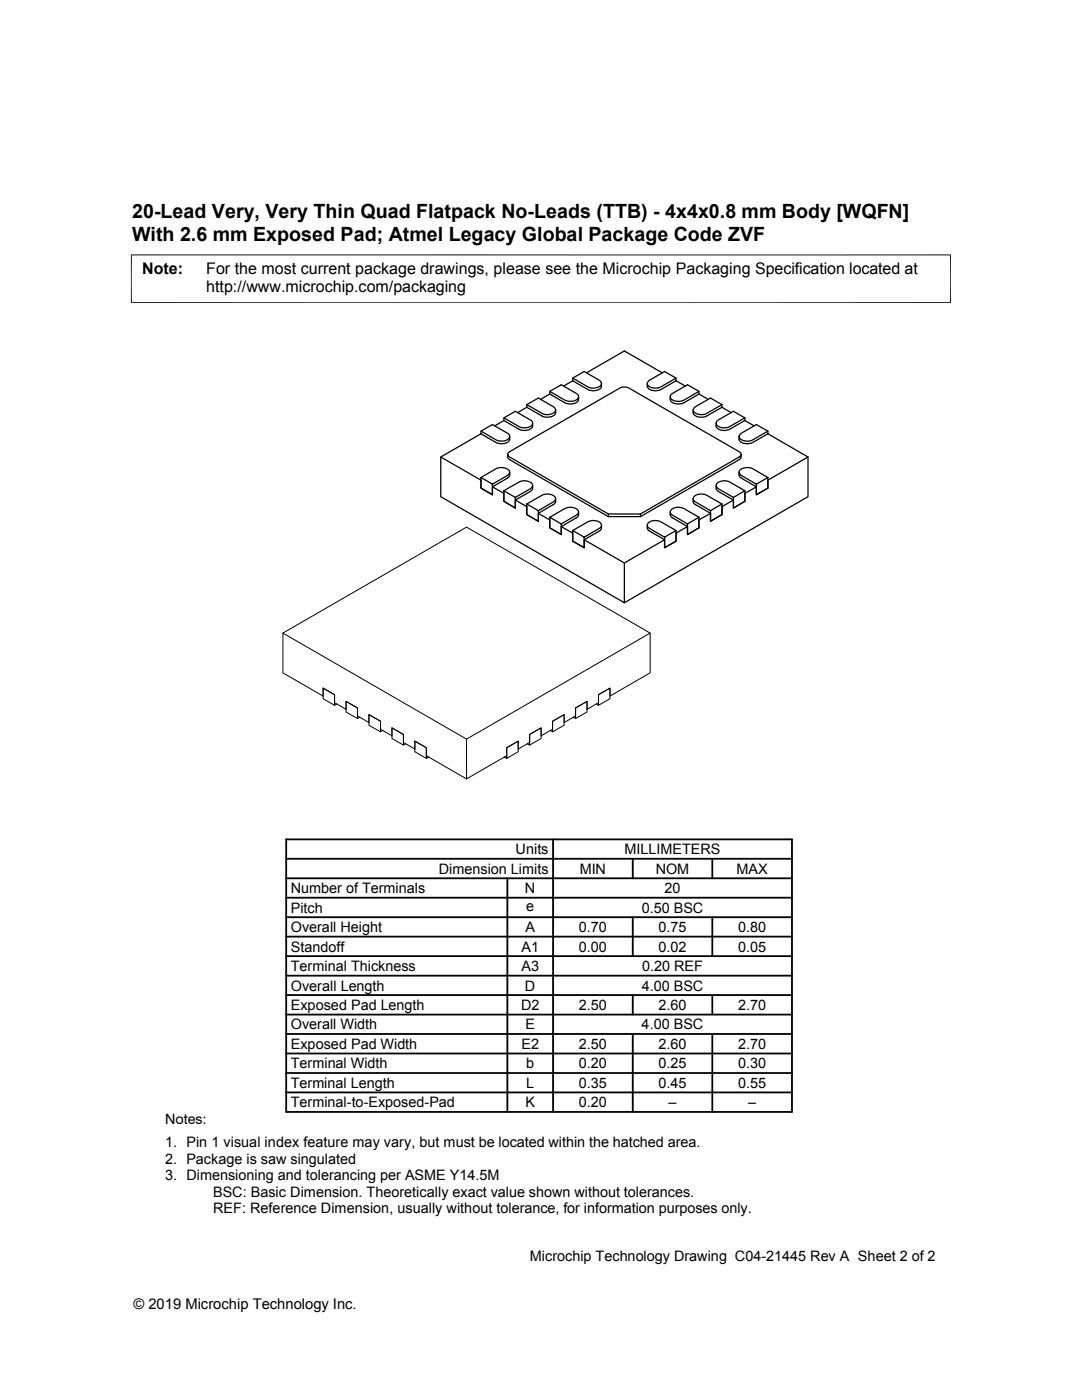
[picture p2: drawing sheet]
<svg xmlns="http://www.w3.org/2000/svg" width="216mm" height="279mm" viewBox="0 0 216 279" stroke-linecap="round" stroke-linejoin="round" font-family="sans-serif">
<defs><g id="words">
<g font-size="3.9">
<text x="26.4" y="43.5">20-Lead Very, Very Thin Quad Flatpack No-Leads (TTB) - 4x4x0.8 mm Body [WQFN]</text>
<text x="26.4" y="48">With 2.6 mm Exposed Pad; Atmel Legacy Global Package Code ZVF</text>
</g>
<g font-size="3.2">
<text x="28.4" y="54.6">Note:</text>
<text x="41.1" y="58.3">http://www.microchip.com/packaging</text>
<text x="41.1" y="54.6">For the most current package drawings, please see the Microchip Packaging Specification located at</text>
</g>
<g font-size="2.9">
<text x="102.9" y="170.5">Units</text>
<text x="124.6" y="170.5">MILLIMETERS</text>
<text x="58" y="178.2">Number of Terminals</text>
<text x="87.6" y="174.4">Dimension Limits</text>
<text x="104.8" y="178.2">N</text>
<text x="115.7" y="174.4">MIN</text>
<text x="130.8" y="174.4">NOM</text>
<text x="132.6" y="178.2">20</text>
<text x="147" y="174.4">MAX</text>
<text x="58" y="182.1">Pitch</text>
<text x="105" y="181.8">e</text>
<text x="128" y="182.1">0.50 BSC</text>
<text x="58" y="186">Overall Height</text>
<text x="58" y="189.9">Standoff</text>
<text x="104.1" y="189.9">A1</text>
<text x="104.8" y="186">A</text>
<text x="115.5" y="186">0.70</text>
<text x="115.5" y="189.9">0.00</text>
<text x="131.4" y="186">0.75</text>
<text x="131.4" y="189.9">0.02</text>
<text x="147.3" y="186">0.80</text>
<text x="147.3" y="189.9">0.05</text>
<text x="58" y="193.8">Terminal Thickness</text>
<text x="58" y="197.7">Overall Length</text>
<text x="104.1" y="193.8">A3</text>
<text x="104.8" y="197.7">D</text>
<text x="128" y="197.7">4.00 BSC</text>
<text x="128.1" y="193.8">0.20 REF</text>
<text x="58" y="201.6">Exposed Pad Length</text>
<text x="104" y="201.6">D2</text>
<text x="115.5" y="201.6">2.50</text>
<text x="131.4" y="201.6">2.60</text>
<text x="147.3" y="201.6">2.70</text>
<text x="58" y="205.4">Overall Width</text>
<text x="58" y="209.3">Exposed Pad Width</text>
<text x="104" y="209.3">E2</text>
<text x="104.8" y="205.4">E</text>
<text x="115.5" y="209.3">2.50</text>
<text x="128" y="205.4">4.00 BSC</text>
<text x="131.4" y="209.3">2.60</text>
<text x="147.3" y="209.3">2.70</text>
<text x="58" y="213.2">Terminal Width</text>
<text x="105" y="213.2">b</text>
<text x="115.5" y="213.2">0.20</text>
<text x="131.4" y="213.2">0.25</text>
<text x="147.3" y="213.2">0.30</text>
<text x="58" y="217.1">Terminal Length</text>
<text x="58" y="221">Terminal-to-Exposed-Pad</text>
<text x="104.8" y="221">K</text>
<text x="105" y="217.1">L</text>
<text x="115.5" y="217.1">0.35</text>
<text x="115.5" y="221">0.20</text>
<text x="131.4" y="217.1">0.45</text>
<text x="133.4" y="221">–</text>
<text x="147.3" y="217.1">0.55</text>
<text x="149.3" y="221">–</text>
<text x="32.9" y="224.3">Notes:</text>
<text x="32.9" y="228.9">1. Pin 1 visual index feature may vary, but must be located within the hatched area.</text>
<text x="32.9" y="232.2">2. Package is saw singulated</text>
<text x="32.9" y="235.5">3. Dimensioning and tolerancing per ASME Y14.5M</text>
<text x="42.5" y="238.8">BSC: Basic Dimension. Theoretically exact value shown without tolerances.</text>
<text x="42.5" y="242.2">REF: Reference Dimension, usually without tolerance, for information purposes only.</text>
<text x="105.7" y="251.7">Microchip Technology Drawing C04-21445 Rev A Sheet 2 of 2</text>
<text x="26.6" y="261.3">© 2019 Microchip Technology Inc.</text>
</g>
</g></defs>
<g fill="none" stroke="#000" stroke-width=".2">
<path d="M26.1 50.9h163.7M26.2 50.8v9.7M189.7 50.8v9.7M26.1 60.4h163.7M56.5 126.3l36.6-21.1 36.6 21.1M56.5 126.3l36.6 21.2v7.9l-8-4.6v-1.6l-2.3-1.3v1.6l-2.3-1.3v-1.6l-2.3-1.3v1.6l-2.3-1.4v-1.6l-2.3-1.3v1.6l-2.3-1.3v-1.6l-2.3-1.3v1.6l-2.2-1.4v-1.6l-2.3-1.3v1.6l-8-4.6zM64.5 137.3l2.3 1.3v2.2l-2.3-1.4zM69 140l2.3 1.3v2.1l-2.3-1.3zM67.2 140.5l-.4 .3M71.8 143.2l-.5 .2M73.6 142.6l2.3 1.3v2.1l-2.3-1.3zM76.4 145.8l-.5 .2"/>
<path d="M78.2 145.3l2.3 1.3v2.1l-2.3-1.3zM81 148.4l-.5 .3M82.8 147.9l2.3 1.3v2.1l-2.3-1.3zM85.5 151.1l-.4 .2M93.1 147.5l36.6-21.2v8l-8 4.6v-1.6l-2.3 1.3v1.6l-2.3 1.4v-1.6l-2.2 1.3v1.6l-2.3 1.3v-1.6l-2.3 1.3v1.6l-2.3 1.4v-1.6l-2.3 1.3v1.6l-2.3 1.3v-1.6l-2.3 1.3v1.6l-8 4.6M100.6 151.1l.5 .2v-2.1l2.3-1.3v2.1l-2.3 1.3M105.2 148.4l.5 .3v-2.1l2.3-1.3v2.1l-2.3 1.3M109.8 145.8l.5 .2v-2.1l2.3-1.3v2.1l-2.3 1.3M114.4 143.2l.5 .2v-2.1l2.2-1.3v2.1l-2.2 1.3M119 140.5l.4 .3v-2.2l2.3-1.3v2.1l-2.3 1.4"/>
</g>
<g fill="none" stroke="#000" stroke-width=".25">
<path d="M109.7 78.6l-1.8 1.1M109.7 78.6l3 1.8a2.19 2.19 0 0 0 2.7-.5v-.7M109.7 78.1l3 1.7a2.32 2.32 0 0 0 2.6-.3 .68 .68 0 0 0-.3-1l-3-1.7-2.3 1.3v.5M114.3 76l-1.8 1M114.3 75.5l3 1.7a2.13 2.13 0 0 0 2.7-.5l-.1-.4-.4-.4-2.9-1.8-2.3 1.4v.5M114.3 76l3 1.7a2.15 2.15 0 0 0 2.7-.5v-.7M117 74.4l7.6-4.4 7.5 4.4M134.9 76l-3 1.7a2.15 2.15 0 0 1-2.7-.5v-.7M134.9 76l1.8 1M134.9 75.5l-3 1.7a2.12 2.12 0 0 1-2.7-.5v-.4l.4-.4 3-1.8 2.3 1.4v.5M139.5 78.6l-3.3 1.9a2.09 2.09 0 0 1-2.4-.6l-.1-.7M139.5 78.6l1.8 1.1"/>
<path d="M139.5 78.1l-3 1.7a2.22 2.22 0 0 1-2.7-.4 .71 .71 0 0 1 .4-.9l3-1.7 2.3 1.3v.5M96 95.3l2.9-1.7a2.14 2.14 0 0 1 2.8 .5l-.1 .4-.4 .4-2.9 1.7v2.1l-2.3-1.3v-2.1l2.3 1.3M96 86.6l2.9 1.7a2.15 2.15 0 0 0 2.8-.5v-.7M96 86.6l-8.1 4.6M96 86l2.9 1.8a2.05 2.05 0 0 0 2.8-.6l-.3-.6-3.1-1.9-2.3 1.3v.6M100.5 97.9l3-1.7a2.11 2.11 0 0 1 2.8 .6l-.1 .3-.4 .5-3 1.7v2.1l-2.3-1.3v-2.2l2.3 1.4M100.5 83.9l3.2 1.8a2.09 2.09 0 0 0 2.6-.5v-.7M100.5 83.9l-1.8 1.1M100.5 83.4l3 1.7a2.02 2.02 0 0 0 2.8-.6l-.3-.6-3.2-1.8-2.3 1.3v.5M101.3 90.7v.7l.4 .3 19.7 11.4h6.4l19.7-11.4 .3-.3 .1-.7M101.7 94.2v.7l-.5 .5-2.9 1.8v1.5l-2.3-1.3v-1.6l-8.1-4.6v7.9l36.7 21.2v-7.9l-8-4.7M105.1 81.3l-1.8 1"/>
<path d="M105.1 81.3l3 1.7a2.19 2.19 0 0 0 2.7-.5l.1-.7M105.1 80.8l3 1.7a2.11 2.11 0 0 0 2.8-.6l-.1-.3-.4-.4-3-1.8-2.3 1.4v.5M106.3 96.9a.99 .99 0 0 1-.5 1.2l-3 1.7v1.6l-2.3-1.3v-1.6l-2.2-1.3M110.9 99.5a.99 .99 0 0 1-.5 1.2l-3 1.7v1.6l-2.3-1.3v-1.6l-2.3-1.3M138.3 99.5a.99 .99 0 0 0 .5 1.2l3 1.7v1.6l2.3-1.3v-1.6l2.2-1.3M142.9 96.9a.99 .99 0 0 0 .5 1.2l2.9 1.7v1.6l2.3-1.3v-1.6l2.3-1.3M144.1 81.3l-3.3 1.8a2.09 2.09 0 0 1-2.5-.6v-.7M144.1 81.3l1.8 1M144.1 80.8l-3 1.7a2.11 2.11 0 0 1-2.8-.5l.1-.4 .4-.4 3-1.8 2.3 1.4v.5M147.5 94.2a1.03 1.03 0 0 0 .5 1.2l2.9 1.8v1.5l2.3-1.3v-1.6l8-4.6v7.9l-36.6 21.2M148.6 83.9l-3 1.7a2.16 2.16 0 0 1-2.7-.4v-.7M148.6 83.9l1.9 1.1"/>
<path d="M148.6 83.4l-3 1.7a2.16 2.16 0 0 1-2.7-.4 .7 .7 0 0 1 .5-.9l2.9-1.7 2.3 1.3v.5M148.6 97.9l-2.3 1.4v2.1l2.3-1.3v-2.2l-3-1.7a2.09 2.09 0 0 0-2.7 .6l.1 .3 .4 .5 2.9 1.7M153.2 86.6l8 4.6M153.2 86.6l-3 1.7a2.15 2.15 0 0 1-2.7-.5v-.7M153.2 86l-3 1.8a2.09 2.09 0 0 1-2.7-.6v-.4l.5-.4 2.9-1.7 2.3 1.3v.6M153.2 95.3l-2.3 1.3v2.1l2.3-1.3v-2.1l-3-1.7a2.14 2.14 0 0 0-2.7 .5v.4l.5 .4 2.9 1.7M105.1 100.6l3-1.7a2.08 2.08 0 0 1 2.8 .5l-.1 .4-.4 .4-3 1.7v2.1l-2.3-1.3v-2.1l2.3 1.3M109.7 103.2l3-1.7a2.18 2.18 0 0 1 2.7 .5 .7 .7 0 0 1-.4 .8l-3 1.8v2.1l-2.3-1.4v-2.1l2.3 1.4M114.3 105.9l3-1.7a2.01 2.01 0 0 1 2.7 .5l-.3 .6-3.1 1.9v2.1l-2.3-1.3v-2.1l2.3 1.3M115.4 102.2v.6l-.3 .5-3.1 1.8v1.6l-2.3-1.4v-1.5l-2.3-1.4M120 104.8v.7l-.3 .4-3.1 1.8v1.6l-2.3-1.3v-1.6l-2.3-1.3M121.4 102.6h6.4v.5"/>
<path d="M127.8 102.6l19.7-11.4a.56 .56 0 0 0 .4-.5 .56 .56 0 0 0-.4-.6l-22-12.7a2.04 2.04 0 0 0-1.8 0l-22 12.7a.56 .56 0 0 0-.4 .6 .56 .56 0 0 0 .4 .5l19.7 11.4v.5M129.2 104.8a.95 .95 0 0 0 .4 1.2l3 1.7v1.6l2.3-1.3v-1.6l2.3-1.3M132.6 107.7l-8 4.7M133.7 102.2a.99 .99 0 0 0 .5 1.2l3 1.7v1.6l2.3-1.4v-1.5l2.3-1.4M134.9 105.9l-2.3 1.3v2.1l2.3-1.3v-2.1l-3-1.7a2.02 2.02 0 0 0-2.7 .6l.2 .5 3.2 1.9M139.5 103.2l-2.3 1.4v2.1l2.3-1.4v-2.1l-3-1.7a2.01 2.01 0 0 0-2.8 .6l.3 .6 3.2 1.9M144.1 100.6l-2.3 1.3v2.1l2.3-1.3v-2.1l-3-1.7a2.02 2.02 0 0 0-2.8 .6l.3 .6 3.2 1.8"/>
</g>
<g fill="none" stroke="#000" stroke-width=".36">
<path d="M57.1 179.2h100.9M57.1 175.3h100.9M57.1 171.4h100.9M57.1 167.5h100.9v54.4h-100.9zM101.2 175.3v46.6M110.4 167.5v54.4M126.3 171.4v3.9M142.1 171.4v3.9M57.1 186.9h100.9M57.1 183h100.9M57.1 198.6h100.9M57.1 194.7h100.9"/>
<path d="M57.1 190.8h100.9M126.3 183v7.8M126.3 198.6v3.9M142.1 183v7.8M142.1 198.6v3.9M57.1 214.1h100.9M57.1 206.4h100.9M57.1 202.5h100.9M57.1 210.2h100.9M57.1 218h100.9M126.3 206.4v15.5M142.1 206.4v15.5"/>
</g>
<use href="#words"/>
</svg>
